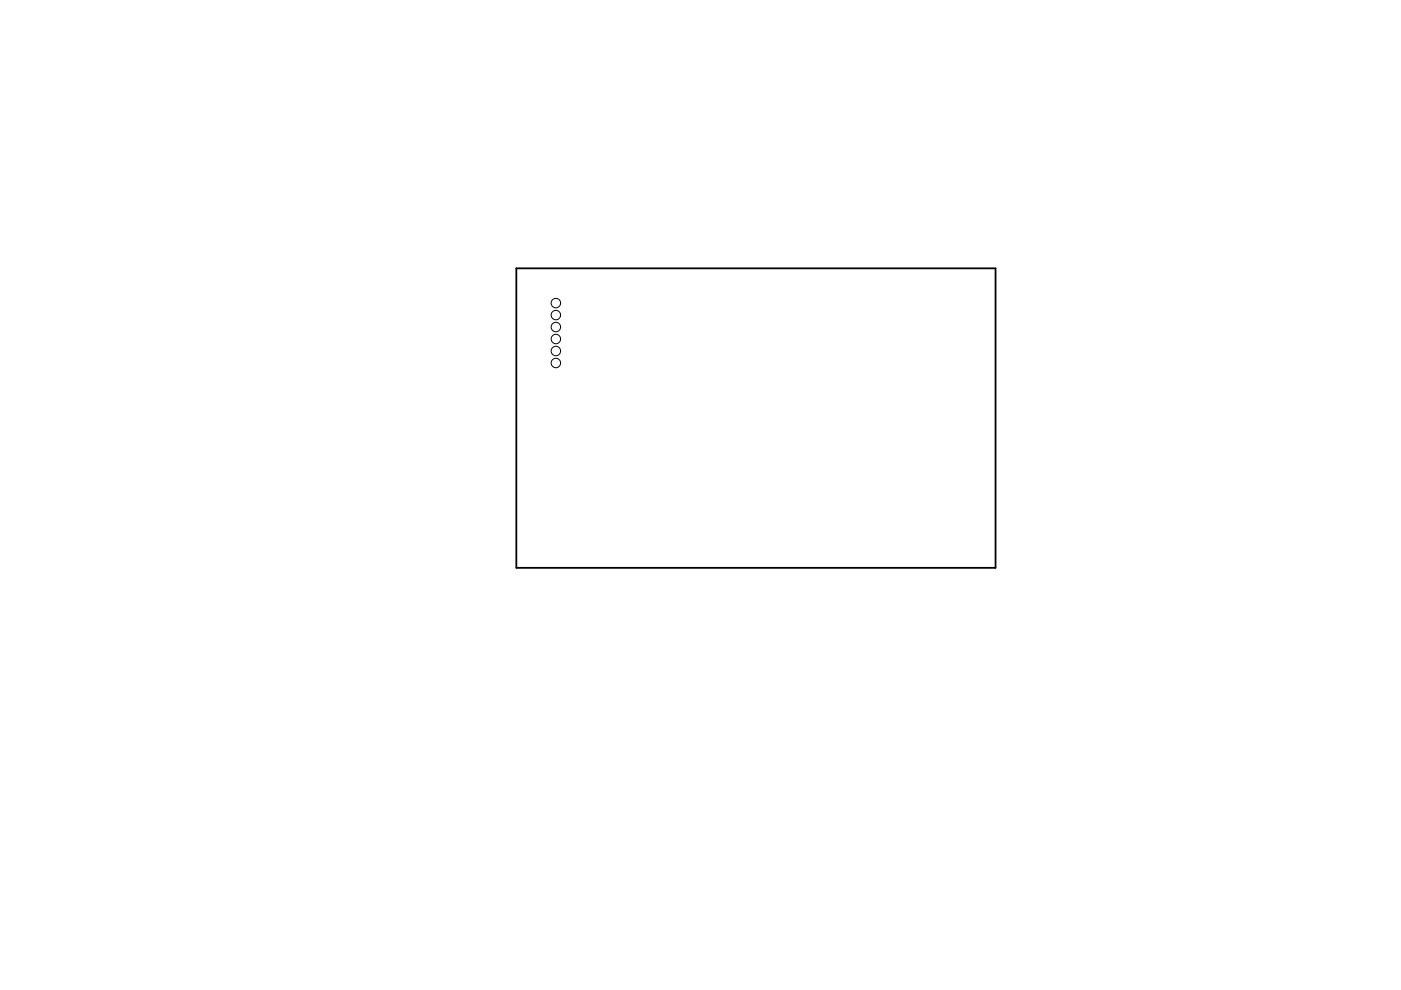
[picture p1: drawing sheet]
<svg xmlns="http://www.w3.org/2000/svg" width="297mm" height="210mm" viewBox="0 0 297 210" stroke-linecap="round" stroke-linejoin="round" font-family="sans-serif">
<path d="M109.5 56.9h101.6v63.5h-101.6z" fill="none" stroke="#000" stroke-width=".38"/>
<g fill="none" stroke="#000" stroke-width=".21">
<circle cx="117.9" cy="77" r="1"/>
<circle cx="117.9" cy="74.4" r="1"/>
<circle cx="117.9" cy="64.3" r="1"/>
<circle cx="117.9" cy="66.8" r="1"/>
<circle cx="117.9" cy="69.3" r="1"/>
<circle cx="117.9" cy="71.9" r="1"/>
</g>
</svg>
